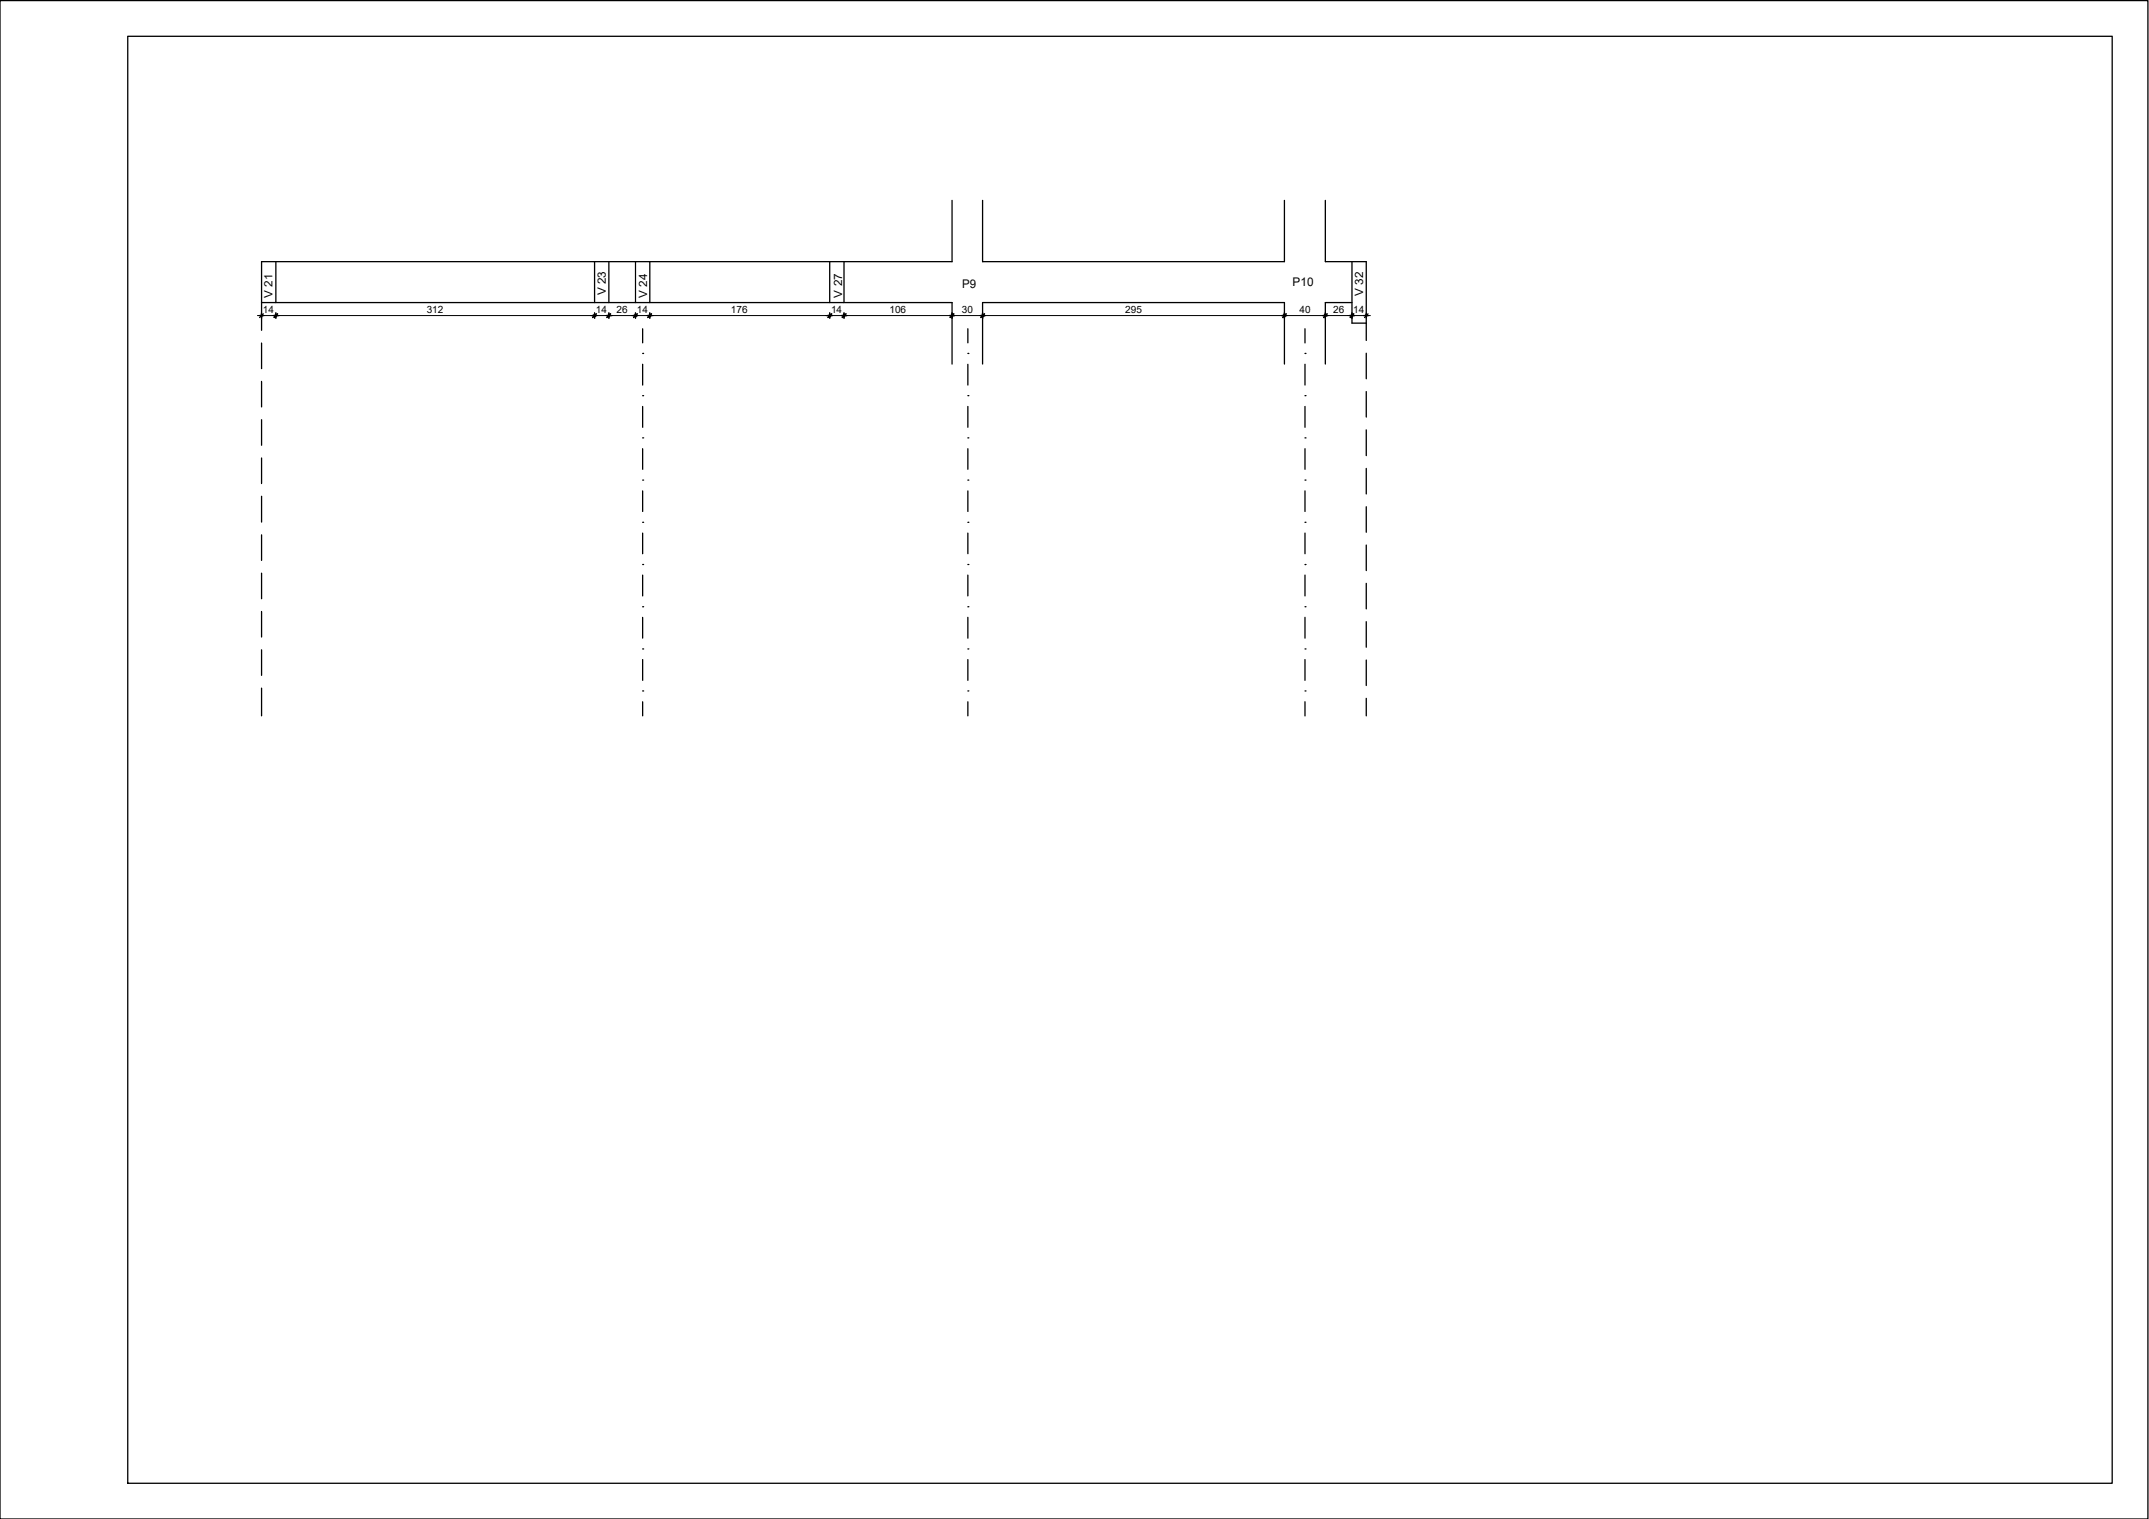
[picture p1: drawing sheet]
<svg xmlns="http://www.w3.org/2000/svg" width="420mm" height="297mm" viewBox="0 0 420 297" stroke-linecap="round" stroke-linejoin="round" font-family="sans-serif">
<defs><g id="words">
<g font-size="2.3">
<text x="188.1" y="56.3">P9</text>
<text x="252.7" y="55.9">P10</text>
</g>
<g font-size="2.2">
<text x="53.3" y="58.2" transform="rotate(-90 53.3 58.2)">V 21</text>
<text x="118.4" y="57.8" transform="rotate(-90 118.4 57.8)">V 23</text>
<text x="126.5" y="58.2" transform="rotate(-90 126.5 58.2)">V 24</text>
<text x="164.6" y="58.2" transform="rotate(-90 164.6 58.2)">V 27</text>
<text x="266.5" y="57.9" transform="rotate(-90 266.5 57.9)">V 32</text>
</g>
<g font-size="2">
<text x="51.4" y="61.2">14</text>
<text x="83.4" y="61.2">312</text>
<text x="116.5" y="61.2">14</text>
<text x="120.6" y="61.2">26</text>
<text x="124.5" y="61.2">14</text>
<text x="142.9" y="61.2">176</text>
<text x="162.5" y="61.2">14</text>
<text x="173.9" y="61.2">106</text>
<text x="188" y="61.2">30</text>
<text x="220" y="61.2">295</text>
<text x="254.1" y="61.2">40</text>
<text x="260.6" y="61.2">26</text>
<text x="264.6" y="61.2">14</text>
</g>
</g></defs>
<!-- layer: VIG_FACES -->
<path d="M186.1 39.2v12h-135v8h135v12M192.1 39.2v12h59v-12M259.1 39.2v12h8v12h-2.8v-12M53.9 51.2v8M116.2 51.2v8M119 51.2v8M124.2 51.2v8M127 51.2v8M162.2 51.2v8M165 51.2v8M264.3 59.2h-5.2v12M192.1 71.2v-12h59v12" fill="none" stroke="#000" stroke-width=".25"/>
<!-- layer: COTA_COTAS -->
<g fill="none" stroke="#000" stroke-width=".2">
<path d="M50.3 61.7h.4M51.1 61.7h2.8M54.3 61.7h61.5M116.2 61.7h2.8M119.4 61.7h4.4M124.2 61.7h2.8M127.4 61.7h34.4M162.2 61.7h2.8M165.4 61.7h20.3M186.5 61.7h5.2M192.5 61.7h58.2M251.5 61.7h7.2"/>
<path d="M259.5 61.7h4.4M264.3 61.7h2.8M267.5 61.7h.4"/>
</g>
<!-- layer: DIM -->
<g fill="none" stroke="#000" stroke-width=".25">
<path d="M50.6 61.7h1M51.1 61.2v1M51.5 61.4l-.7 .7M53.4 61.7h1M53.9 61.2v1M54.3 61.4l-.7 .7M115.7 61.7h1M116.2 61.2v1M116.6 61.4l-.7 .7M118.5 61.7h1M119 61.2v1M119.4 61.4l-.7 .7"/>
<path d="M123.7 61.7h1M124.2 61.2v1M124.6 61.4l-.7 .7M126.5 61.7h1M127 61.2v1M127.4 61.4l-.7 .7M161.7 61.7h1M162.2 61.2v1M162.6 61.4l-.7 .7M164.5 61.7h1M165 61.2v1M165.4 61.4l-.7 .7"/>
<path d="M185.6 61.7h1M186.1 61.2v1M186.5 61.4l-.7 .7M191.6 61.7h1M192.1 61.2v1M192.5 61.4l-.7 .7M250.6 61.7h1M251.1 61.2v1M251.5 61.4l-.7 .7M258.6 61.7h1M259.1 61.2v1M259.5 61.4l-.7 .7"/>
<path d="M263.8 61.7h1M264.3 61.2v1M264.7 61.4l-.7 .7M266.6 61.7h1M267.1 61.2v1M267.5 61.4l-.7 .7"/>
</g>
<!-- layer: ARQ-FOLHA -->
<g fill="none" stroke="#000" stroke-width=".25">
<path d="M0 .1h419.9v296.9h-419.9zM25 7.1h388v283h-388zM51.1 59.2v5.4M51.1 67.1v5M51.1 74.6v5M125.6 69.1h.1M125.6 77.4h.1M125.6 64.3v2.7M125.6 71.2v4.1M125.6 79.5v4.1M189.2 69.1h.1M189.2 77.4h.1"/>
<path d="M189.2 64.3v2.7M189.2 71.2v4.1M189.2 79.5v4.1M255.1 69.1h.1M255.1 77.4h.1M255.1 64.3v2.7M255.1 71.2v4.1M255.1 79.5v4.1M267.1 63.2v3.4M267.1 69.1v5M267.1 76.6v5M51.1 82.1v5"/>
<path d="M51.1 89.6v5M51.1 97.1v5M125.6 85.6h.1M125.6 93.9h.1M125.6 87.7v4.1M125.6 96v4M189.2 85.6h.1M189.2 93.9h.1M189.2 87.7v4.1M189.2 96v4M255.1 85.6h.1M255.1 93.9h.1"/>
<path d="M255.1 87.7v4.1M255.1 96v4M267.1 84.1v5M267.1 91.6v5M267.1 99.1v5M51.1 104.6v5M51.1 112.1v5M51.1 119.6v5M125.6 102.1h.1M125.6 110.4h.1M125.6 118.6h.1M125.6 104.3v4"/>
<path d="M125.6 112.5v4M189.2 102.1h.1M189.2 110.4h.1M189.2 118.6h.1M189.2 104.3v4M189.2 112.5v4M255.1 102.1h.1M255.1 110.4h.1M255.1 118.6h.1M255.1 104.3v4M255.1 112.5v4M267.1 106.6v5"/>
<path d="M267.1 114.1v5M51.1 127.1v5M51.1 134.6v5.4M125.6 126.9h.1M125.6 135.1h.1M125.6 120.7v4.1M125.6 129v4M125.6 137.2v2.8M189.2 126.9h.1M189.2 135.1h.1M189.2 120.7v4.1M189.2 129v4"/>
<path d="M189.2 137.2v2.8M255.1 126.9h.1M255.1 135.1h.1M255.1 120.7v4.1M255.1 129v4M255.1 137.2v2.8M267.1 121.6v5M267.1 129.1v5M267.1 136.6v3.4"/>
</g>
<use href="#words"/>
</svg>
